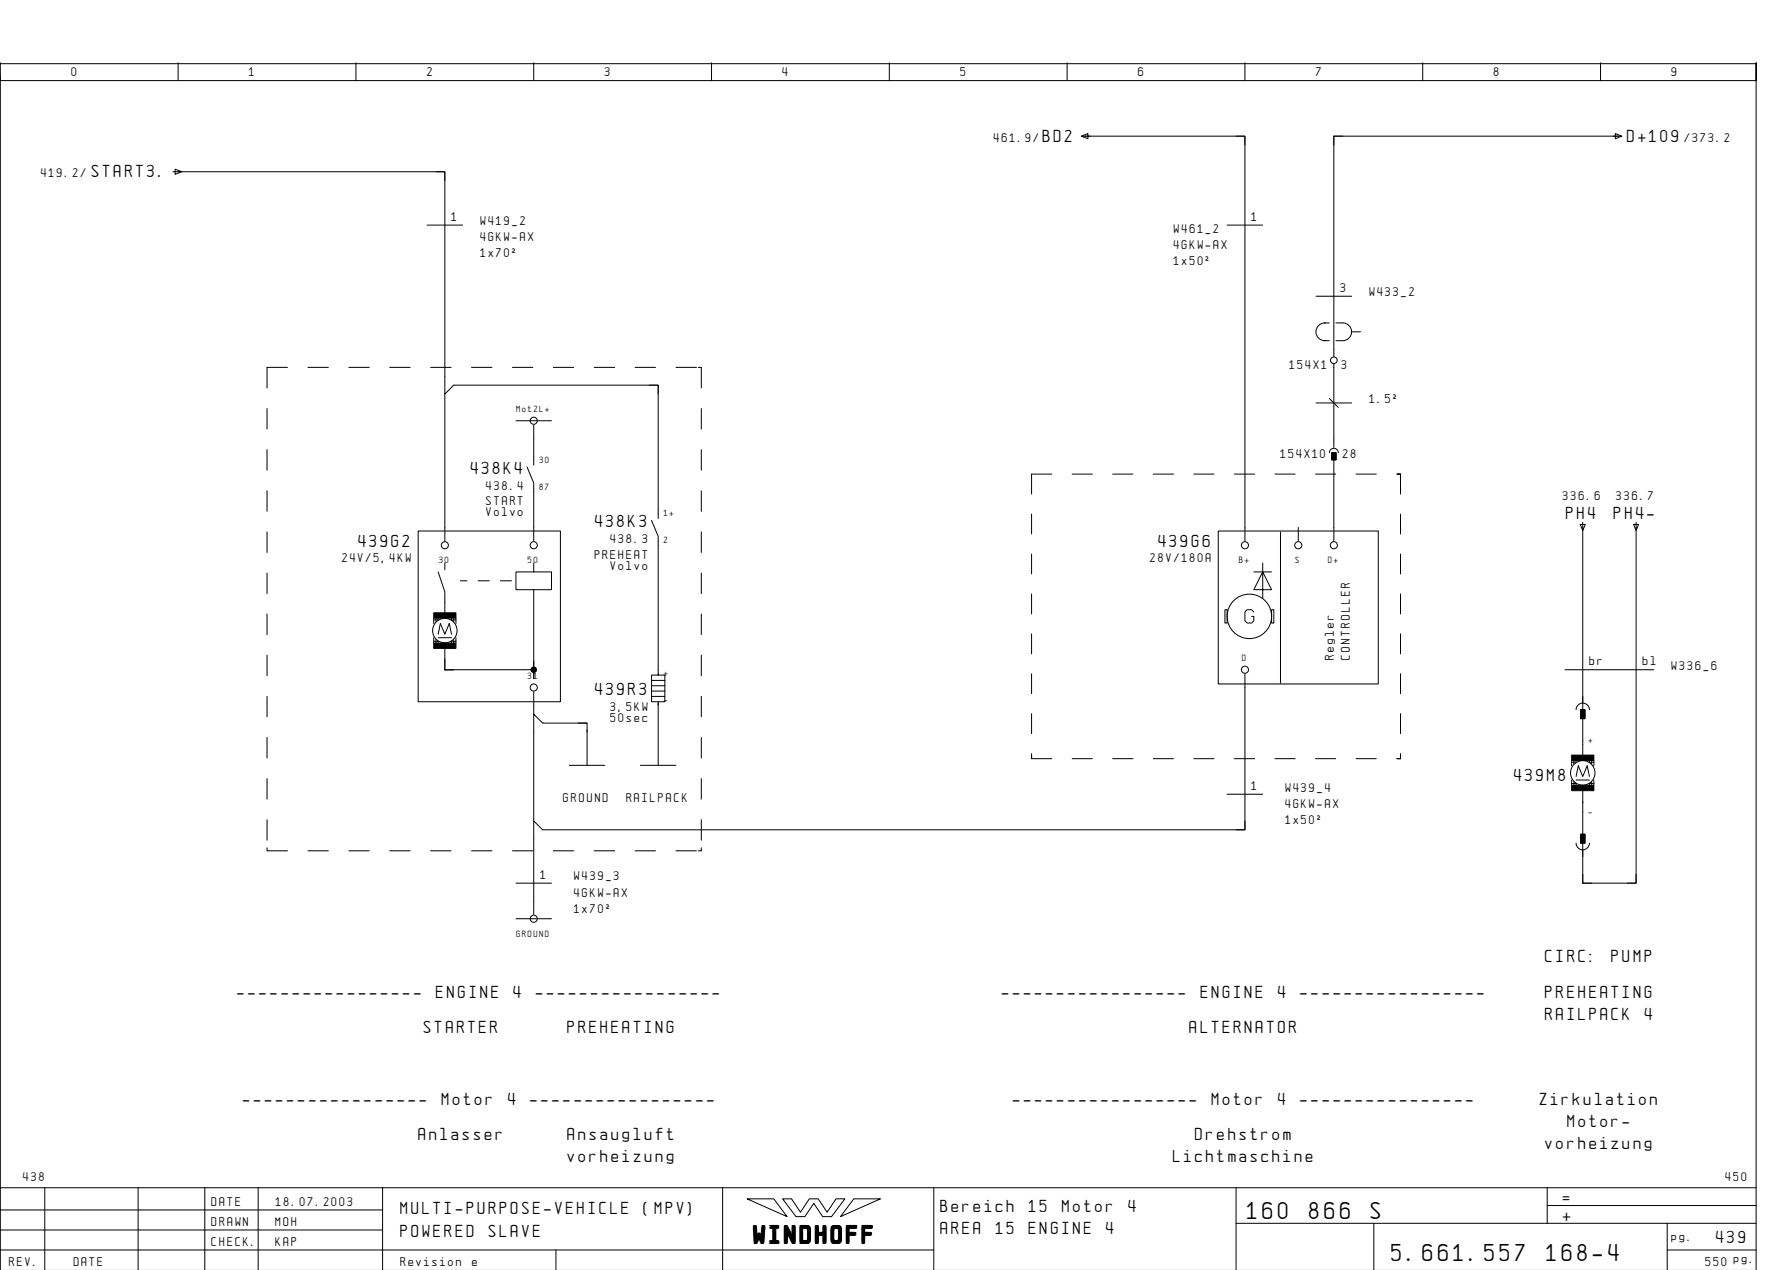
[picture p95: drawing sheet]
<svg xmlns="http://www.w3.org/2000/svg" width="399mm" height="286mm" viewBox="0 0 399 286" stroke-linecap="round" stroke-linejoin="round" font-family="sans-serif">
<defs><g id="words">
<g font-size="4.4">
<text x="280.6" y="274.1">160</text>
<text x="294.5" y="274.1">866</text>
<text x="308.4" y="274.1">S</text>
<text x="169.5" y="279.3">WINDHOFF</text>
<text x="313.1" y="283.6">5.661.557</text>
<text x="347.9" y="283.6">168-4</text>
</g>
<g font-size="3.1">
<text x="234.6" y="31.9">BD2</text>
<text x="366.1" y="31.9">D+109</text>
<text x="20.7" y="39.9">START3.</text>
<text x="105.9" y="106.6">438K4</text>
<text x="133.9" y="118.6">438K3</text>
<text x="352.3" y="116.6">PH4</text>
<text x="363.1" y="116.6">PH4-</text>
<text x="80.6" y="122.9">439G2</text>
<text x="260.6" y="122.9">439G6</text>
<text x="133.9" y="156.4">439R3</text>
<text x="340.6" y="175.6">439M8</text>
<text x="347.6" y="216.4">CIRC:</text>
<text x="362.6" y="216.4">PUMP</text>
<text x="53.4" y="224.4">-----------------</text>
<text x="98.1" y="224.4">ENGINE</text>
<text x="115.5" y="224.4">4</text>
<text x="120.5" y="224.4">-----------------</text>
<text x="225.4" y="224.4">-----------------</text>
<text x="270.1" y="224.4">ENGINE</text>
<text x="287.5" y="224.4">4</text>
<text x="292.5" y="224.4">-----------------</text>
<text x="347.6" y="224.4">PREHEATING</text>
<text x="95.4" y="232.4">STARTER</text>
<text x="127.6" y="232.4">PREHEATING</text>
<text x="267.6" y="232.4">ALTERNATOR</text>
<text x="347.6" y="229.4">RAILPACK</text>
<text x="370" y="229.4">4</text>
<text x="54.6" y="248.4">-----------------</text>
<text x="99.4" y="248.4">Motor</text>
<text x="114.3" y="248.4">4</text>
<text x="119.3" y="248.4">-----------------</text>
<text x="227.8" y="248.4">-----------------</text>
<text x="272.6" y="248.4">Motor</text>
<text x="287.5" y="248.4">4</text>
<text x="292.5" y="248.4">----------------</text>
<text x="346.4" y="248.4">Zirkulation</text>
<text x="94.1" y="256.4">Anlasser</text>
<text x="127.6" y="256.4">Ansaugluft</text>
<text x="268.9" y="256.4">Drehstrom</text>
<text x="352.6" y="253.4">Motor-</text>
<text x="127.6" y="261.4">vorheizung</text>
<text x="263.9" y="261.4">Lichtmaschine</text>
<text x="347.6" y="258.4">vorheizung</text>
<text x="90.1" y="273.1">MULTI-PURPOSE-VEHICLE</text>
<text x="144.8" y="273.1">(MPV)</text>
<text x="211.6" y="272.6">Bereich</text>
<text x="231.5" y="272.6">15</text>
<text x="238.9" y="272.6">Motor</text>
<text x="253.9" y="272.6">4</text>
<text x="351.6" y="270.6">=</text>
<text x="351.6" y="274.6">+</text>
<text x="90.1" y="278.1">POWERED</text>
<text x="110" y="278.1">SLAVE</text>
<text x="211.6" y="277.6">AREA</text>
<text x="224" y="277.6">15</text>
<text x="231.5" y="277.6">ENGINE</text>
<text x="248.9" y="277.6">4</text>
<text x="386.1" y="279.6">439</text>
</g>
<g font-size="2.3">
<text x="16.1" y="17.1">0</text>
<text x="56.1" y="17.1">1</text>
<text x="96.1" y="17.1">2</text>
<text x="136.1" y="17.1">3</text>
<text x="176.1" y="17.1">4</text>
<text x="216.1" y="17.1">5</text>
<text x="256.1" y="17.1">6</text>
<text x="296.1" y="17.1">7</text>
<text x="336.1" y="17.1">8</text>
<text x="376.1" y="17.1">9</text>
<text x="223.6" y="31.9">461.9/</text>
<text x="379" y="31.9">/373.2</text>
<text x="9.2" y="39.9">419.2/</text>
<text x="101.6" y="49.6">1</text>
<text x="108.1" y="50.6">W419_2</text>
<text x="264.1" y="52.4">W461_2</text>
<text x="281.6" y="49.6">1</text>
<text x="108.1" y="54.2">4GKW-AX</text>
<text x="108.1" y="57.8">1x70˝</text>
<text x="264.1" y="56">4GKW-AX</text>
<text x="264.1" y="59.6">1x50˝</text>
<text x="301.6" y="65.6">3</text>
<text x="308.1" y="66.6">W433_2</text>
<text x="290.1" y="82.9">154X1</text>
<text x="301.8" y="82.9">3</text>
<text x="308.1" y="90.6">1.5˝</text>
<text x="288.1" y="102.9">154X10</text>
<text x="302.1" y="102.9">28</text>
<text x="109.4" y="110.1">438.4</text>
<text x="109.4" y="113.6">START</text>
<text x="351.6" y="112.5">336.6</text>
<text x="363.6" y="112.5">336.7</text>
<text x="109.4" y="116.1">Volvo</text>
<text x="133.8" y="125.6">PREHEAT</text>
<text x="137.4" y="122.1">438.3</text>
<text x="77" y="126.4">24V/5,4KW</text>
<text x="137.4" y="128.1">Volvo</text>
<text x="258.7" y="126.4">28V/180A</text>
<text x="300.1" y="148.4" transform="rotate(-90 300.1 148.4)">Regler</text>
<text x="303.7" y="148.4" transform="rotate(-90 303.7 148.4)">CONTROLLER</text>
<text x="357.6" y="149.6">br</text>
<text x="369.6" y="149.6">bl</text>
<text x="376.1" y="150.6">W336_6</text>
<text x="137.4" y="159.9">3,5KW</text>
<text x="137.4" y="162.4">50sec</text>
<text x="281.6" y="177.6">1</text>
<text x="289.2" y="178">W439_4</text>
<text x="126.7" y="180.4">GROUND</text>
<text x="140.9" y="180.4">RAILPACK</text>
<text x="289.2" y="181.6">4GKW-AX</text>
<text x="289.2" y="185.2">1x50˝</text>
<text x="121.6" y="197.6">1</text>
<text x="129.2" y="198">W439_3</text>
<text x="129.2" y="201.6">4GKW-AX</text>
<text x="129.2" y="205.2">1x70˝</text>
<text x="5.2" y="265.6">438</text>
<text x="388.2" y="265.6">450</text>
<text x="47.6" y="271.1">DATE</text>
<text x="47.6" y="275.6">DRAWN</text>
<text x="62" y="275.6">MOH</text>
<text x="62.1" y="271.1">18.07.2003</text>
<text x="47.6" y="280.1">CHECK.</text>
<text x="62" y="280.1">KAP</text>
<text x="376.1" y="279.1">pg.</text>
<text x="2.1" y="284.6">REV.</text>
<text x="16.6" y="284.6">DATE</text>
<text x="90.1" y="284.6">Revision</text>
<text x="106.2" y="284.6">e</text>
<text x="383.7" y="284.6">550 pg.</text>
</g>
<g font-size="1.6">
<text x="116.2" y="92.6">Mot2L+</text>
<text x="121.4" y="104.1">30</text>
<text x="121.4" y="110.1">87</text>
<text x="149.4" y="116.1">1+</text>
<text x="149.4" y="122.1">2</text>
<text x="98.8" y="126.6">30</text>
<text x="118.8" y="126.6">50</text>
<text x="278.8" y="126.6">B+</text>
<text x="291.4" y="126.6">S</text>
<text x="298.8" y="126.6">D+</text>
<text x="279.4" y="148.6">D</text>
<text x="118.8" y="152.6">31</text>
<text x="149.4" y="152.1">+</text>
<text x="149.4" y="158.1">-</text>
<text x="357.4" y="167.1">+</text>
<text x="357.4" y="183.3">-</text>
<text x="116.2" y="210.6">GROUND</text>
</g>
</g></defs>
<g fill="none" stroke="#000" stroke-width=".22">
<path d="M.1 14.1v4h395v-4v271.6M.1 17.1v250M.1 14.3h395M40.1 14.1v4M80.1 14.1v4M120.1 14.1v4M160.1 14.1v4M200.1 14.1v4M240.1 14.1v4M280.1 14.1v4M320.1 14.1v4M360.1 14.1v4"/>
<path d="M38.9 38.6h1.9M39.4 38l1.5 .6-1.5 .6zM40.1 38.6h60v50l2-2h46v30M98.1 38.6h2v2M243.3 30.6l1.4-.6v1.2zM243.4 30.6h1.9M244.1 30.6h36v91M278.1 30.6h2v2M302.1 30.6h-2v2M363.4 30l1.5 .6-1.5 .6zM364.8 30.6h-64.7v49.6M96.1 50.6h8"/>
<path d="M276.1 50.6h8M296.1 66.6h8M298 72.6a2 2 0 0 0-1.9 2 2 2 0 0 0 1.9 2M298.1 76.6h1M298.1 72.6h1M300.6 72.6a2.92 2.92 0 0 1 3.2 1 2 2 0 0 1-1.7 3h-1.5M304.1 74.6h2M60.1 91.9v4.6M64.7 82.6h-4.6v4.6M69.3 82.6h4.6M78.5 82.6h4.6M87.7 82.6h4.6"/>
<path d="M96.9 82.6h4.6M100.1 88.6v33M106.1 82.6h4.6M115.3 82.6h4.6M116.1 94.6h8M120.1 95.6v9M124.5 82.6h4.6M133.7 82.6h4.6M142.9 82.6h4.6M146.1 86.6h2v2M152.1 82.6h4.6M157.1 82.6h.7v4.6"/>
<path d="M157.8 91.9v4.6M296.1 90.6h8M299.1 89.6l2 2M300.1 81.8v18.8M60.1 101.1v4.6M60.1 110.4v4.6M60.1 119.6v4.6M94.1 119.4h32v38.4h-32zM118.6 105l1.5 3.6v13M146.6 117l1.5 3.6v31.2h1.5v6h-3v-6h1.5M157.8 101.1v4.6M157.8 110.4v4.6"/>
<path d="M157.8 119.6v4.6M232.1 115.6v4.5M236.6 106.6h-4.5v4.5M241.2 106.6h4.5M250.3 106.6h4.6M259.5 106.6h4.5M268.6 106.6h4.5M274.1 119.4h36v34.4h-36zM277.7 106.6h4.6M286.8 106.6h4.6M288.1 119.6v34M292.1 118.6v3"/>
<path d="M296 106.6h4.5M299.1 101.8a1 1 0 0 1 1-1 1 1 0 0 1 1 1M299.6 101.8h1v1.6h-1zM300.1 102.6v19M305.1 106.6h4.5M314.2 106.6h.9h-.7M315.1 106.6v4.5M315.1 115.6v4.5M355.5 118h1.2l-.6 1.3zM356.1 117.4v53.6M367.5 118h1.2l-.6 1.3zM368.1 117.4v1.8"/>
<path d="M368.1 118.6v80h-12v-20.8M60.1 128.9v4.6M60.1 138.1v4.6M97.6 139v1.2M98.1 139v.8M98.6 128.6l1.5 4.5v5.9M98.6 139v.4h-1M100.1 126.6v1.5M101.6 139v.4h1M102.1 139v.8M102.6 139v1.2M103.6 130.6h1.5"/>
<path d="M107.6 130.6h2.5M112.6 130.6h2.5M120.1 132.6v20M120.1 126.6v2h-4v4h8v-4h-4M157.8 128.9v4.6M157.8 138.1v4.6M232.1 124.6v4.5M232.1 133.6v4.5M275.6 137.1h.5v3h-.5zM282.1 137.6l-.5-.5h-1l-.5 .5v2l.5 .5h1l.5-.5v-1h-.5M282.1 128.6h4M284.1 126.6v2l2 4h-4l2-4v6"/>
<path d="M286.1 137.1h.5v3h-.5zM315.1 124.6v4.5M315.1 133.6v4.5M60.1 147.3v4.7M60.1 156.6v4.6M97.6 144.2h1v.4M97.6 143.4v1.2M98.1 143.8v.8M98.6 142.6l.5-2.4 1 2.4 1-2.4 .5 2.4M98.6 143.4h3M100.1 144.6v.8M100.1 145.8v4.9"/>
<path d="M100.1 150.6h20M100.1 148.7v2h2M102.1 143.8v.8M102.6 143.4v1.2M102.6 144.2h-1v.4M120.1 155.6v5M146.6 153h3M146.6 154.2h3M146.6 155.4h3M146.6 156.6h3M148.1 157.8v14.3M157.8 147.3v4.7"/>
<path d="M157.8 156.6v4.6M232.1 142.5v4.6M232.1 151.5v4.5M280.1 151.6v35h-158l-2-2v21M315.1 142.5v4.6M315.1 151.5v4.5M352.1 150.6h20M354.6 159.6a1.5 1.5 0 0 1 1.5-1.5 1.5 1.5 0 0 1 1.5 1.5M355.6 159.6h1v2h-1zM60.1 165.8v4.7M60.1 175.1v4.6M128.1 172.1h8"/>
<path d="M130.1 162.6h2v2M132.1 164.1v8M132.1 162.6h-10l-2-2v24M144.1 172.1h8M157.8 165.8v4.7M157.8 175.1v4.6M232.1 160.5v4.5M232.1 170.6h4.5M232.1 169.5v1.1v-.6M241.2 170.6h4.5M250.3 170.6h4.6M259.5 170.6h4.5"/>
<path d="M268.6 170.6h4.5M276.1 178.6h8M277.7 170.6h4.6M286.8 170.6h4.6M296 170.6h4.5M305.1 170.6h4.5M314.2 170.6h.9h-.7M315.1 169.5v1.1v-.6M315.1 160.5v4.5M353.6 176.2h1v.4M353.6 171v1.2M353.6 175.4v1.2"/>
<path d="M354.1 171v.8M354.1 175.8v.8M354.6 174.6l.5-2.4 1 2.4 1-2.4 .5 2.4M354.6 175.4h3M354.6 171v.4h-1M356.1 176.6v.8M357.6 171v.4h1M358.1 171v.8M358.1 175.8v.8M358.6 171v1.2M358.6 175.4v1.2M358.6 176.2h-1v.4"/>
<path d="M60.1 184.3v4.7M60.1 190.7v.6h4.6M69.3 191.4h4.6M78.5 191.4h4.6M87.7 191.4h4.6M96.9 191.4h4.6M106.1 191.4h4.6M115.3 191.4h4.6M116.1 198.6h8M124.5 191.4h4.6M133.7 191.4h4.6M142.9 191.4h4.6"/>
<path d="M152.1 191.4h4.6M157.8 190.7v.7h-.7M157.8 184.3v4.7M280.1 184.6v2h-2M354.6 189.6a1.5 1.5 0 0 0 1.5 1.5 1.5 1.5 0 0 0 1.5-1.5M355.6 187.6h1v2h-1zM356.1 196.6v2h2M368.1 196.6v2h-2M116.1 206.6h8M10.1 267.1v18.5M31.1 267.1v18.5M46.1 267.1v18.6"/>
<path d="M58.1 267.1v18.6M86.1 272.1h-86M86.1 276.6h-86M86.1 267.1v18.6M162.6 267.1v18.6M168.1 269.6h6l3 4zM176.1 269.6h2l2 3 2-3h2l2 3 2-3h2l-3 4h-2l-2-3-2 3h-2zM192.1 269.6h6l-9 4zM210.1 267.1v18.6M278.1 275.1h117M278.1 267.1v18.6M309.1 275.1v10.6"/>
<path d="M348.1 271.1h47M348.1 267.1v8M375.1 275.1v10.6M395.1 267.1h-395v18.6M125.1 281.1v4.6M210.1 281.1h-210M375.1 281.1h20"/>
<circle cx="120.1" cy="94.6" r=".8"/>
<circle cx="300.1" cy="81" r=".75"/>
<circle cx="100.1" cy="122.6" r=".8"/>
<circle cx="120.1" cy="122.6" r=".8"/>
<circle cx="280.1" cy="122.6" r=".8"/>
<circle cx="281.1" cy="138.6" r="5"/>
<circle cx="292.1" cy="122.6" r=".8"/>
<circle cx="300.1" cy="122.6" r=".8"/>
<circle cx="100.1" cy="141.8" r="2.75"/>
<circle cx="120.1" cy="154.6" r=".8"/>
<circle cx="280.1" cy="150.6" r=".8"/>
<circle cx="356.1" cy="173.8" r="2.75"/>
<circle cx="120.1" cy="206.6" r=".8"/>
</g>
<g fill="#000" stroke="#000" stroke-width=".22">
<path d="M299.6 101.8h1v1.6h-1zM97.6 137.8h5v1.2h-5zM97.6 144.6h5v1.2h-5zM355.6 159.6h1v2h-1zM353.6 169.8h5v1.2h-5zM353.6 176.6h5v1.2h-5zM355.6 187.6h1v2h-1z"/>
<circle cx="120.1" cy="150.6" r=".63"/>
</g>
<use href="#words"/>
</svg>
